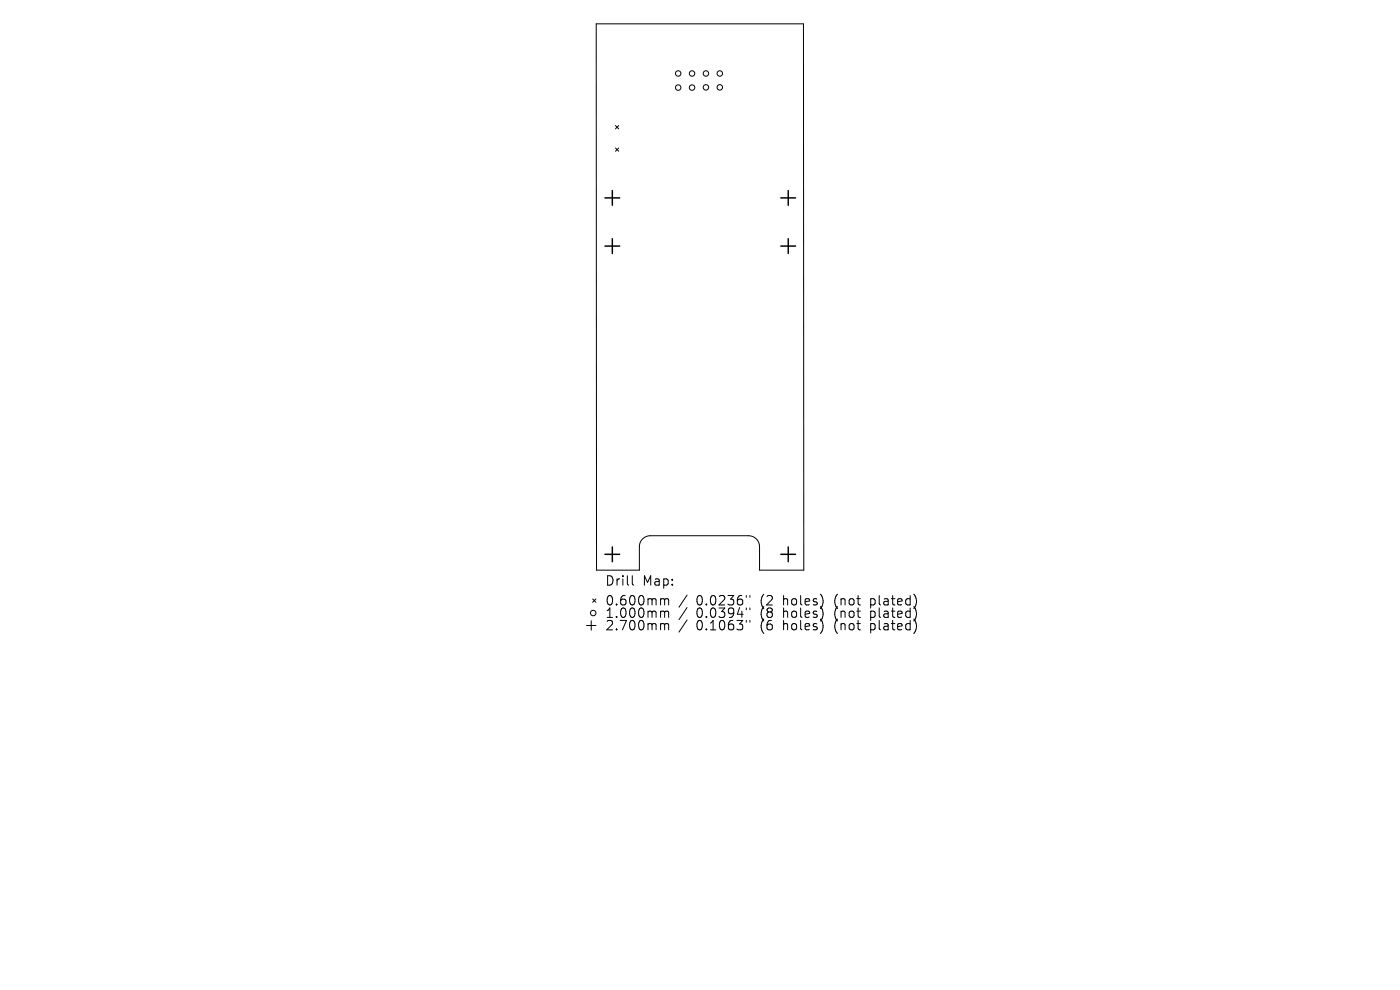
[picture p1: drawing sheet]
<svg xmlns="http://www.w3.org/2000/svg" width="297mm" height="210mm" viewBox="0 0 297 210" stroke-linecap="round" stroke-linejoin="round" font-family="sans-serif">
<defs><g id="words">
<g font-size="2.8">
<text x="128.4" y="124.5">Drill</text>
<text x="136.3" y="124.5">Map:</text>
<text x="128.4" y="128.7">0.600mm</text>
<text x="128.4" y="131.3">1.000mm</text>
<text x="147.7" y="128.7">0.0236&quot;</text>
<text x="147.7" y="131.3">0.0394&quot;</text>
<text x="161.3" y="128.7">(2</text>
<text x="161.3" y="131.3">(8</text>
<text x="166.2" y="128.7">holes)</text>
<text x="166.2" y="131.3">holes)</text>
<text x="177.1" y="128.7">(not</text>
<text x="177.1" y="131.3">(not</text>
<text x="184.8" y="128.7">plated)</text>
<text x="184.8" y="131.3">plated)</text>
<text x="128.4" y="133.9">2.700mm</text>
<text x="147.7" y="133.9">0.1063&quot;</text>
<text x="161.3" y="133.9">(6</text>
<text x="166.2" y="133.9">holes)</text>
<text x="177.1" y="133.9">(not</text>
<text x="184.8" y="133.9">plated)</text>
</g>
</g></defs>
<g fill="none" stroke="#000" stroke-width=".21">
<path d="M126.5 5.1h44v115.8h-9.4v-4.9a2.32 2.32 0 0 0-2.3-2.4h-20.8a2.32 2.32 0 0 0-2.4 2.4v4.9h-9zM130.6 26.6l.7 .7M130.6 31.4l.7 .7M131.3 26.6l-.7 .7M131.3 31.4l-.7 .7M124.4 132.7h2M125.4 131.7v2M125.7 127.1l.7 .7M126.4 127.1l-.7 .7M134.1 122.1v1.7l.3 .3M140.7 127l.3 .3M140.7 129.6l.3 .3"/>
<path d="M140.7 132.3l.3 .3M141 127.3v1M141 129.9v1.1M141 132.6v1M141 127.3l.3-.3 .5 .1 .1 1.2M141 129.9l.3-.3 .5 .1 .1 1.3M141 132.6l.3-.3 .5 .1 .1 1.2M145.8 126.2l-1.8 2.6M145.8 128.9l-1.8 2.5M145.8 131.5l-1.8 2.6M158.3 126.3v.4M158.3 129v.4"/>
<path d="M158.3 131.6v.4M159.1 126.3v.4M159.1 129v.4M159.1 131.6v.4M174.5 126.9v1.3M174.5 129.5v1.4M174.5 132.2v1.3M193.9 126.1a2.35 2.35 0 0 1 0 2.9M193.9 128.8a2.35 2.35 0 0 1 0 2.8M193.9 131.4a2.35 2.35 0 0 1 0 2.9"/>
<circle cx="143.9" cy="18.6" r=".58"/>
<circle cx="143.9" cy="15.6" r=".58"/>
<circle cx="146.8" cy="18.6" r=".58"/>
<circle cx="146.8" cy="15.6" r=".58"/>
<circle cx="149.8" cy="18.5" r=".58"/>
<circle cx="149.8" cy="15.6" r=".58"/>
<circle cx="152.7" cy="18.5" r=".58"/>
<circle cx="152.7" cy="15.6" r=".58"/>
<circle cx="125.8" cy="130" r=".58"/>
</g>
<path d="M128.3 42h3.2M128.3 52.2h3.2M129.9 40.4v3.1M129.9 50.6v3.2M165.7 42h3.1M165.7 52.2h3.1M167.2 40.4v3.1M167.2 50.6v3.2M128.3 117.6h3.2M129.9 116v3.2M165.7 117.6h3.1M167.2 116v3.2" fill="none" stroke="#000" stroke-width=".31"/>
<use href="#words"/>
</svg>
